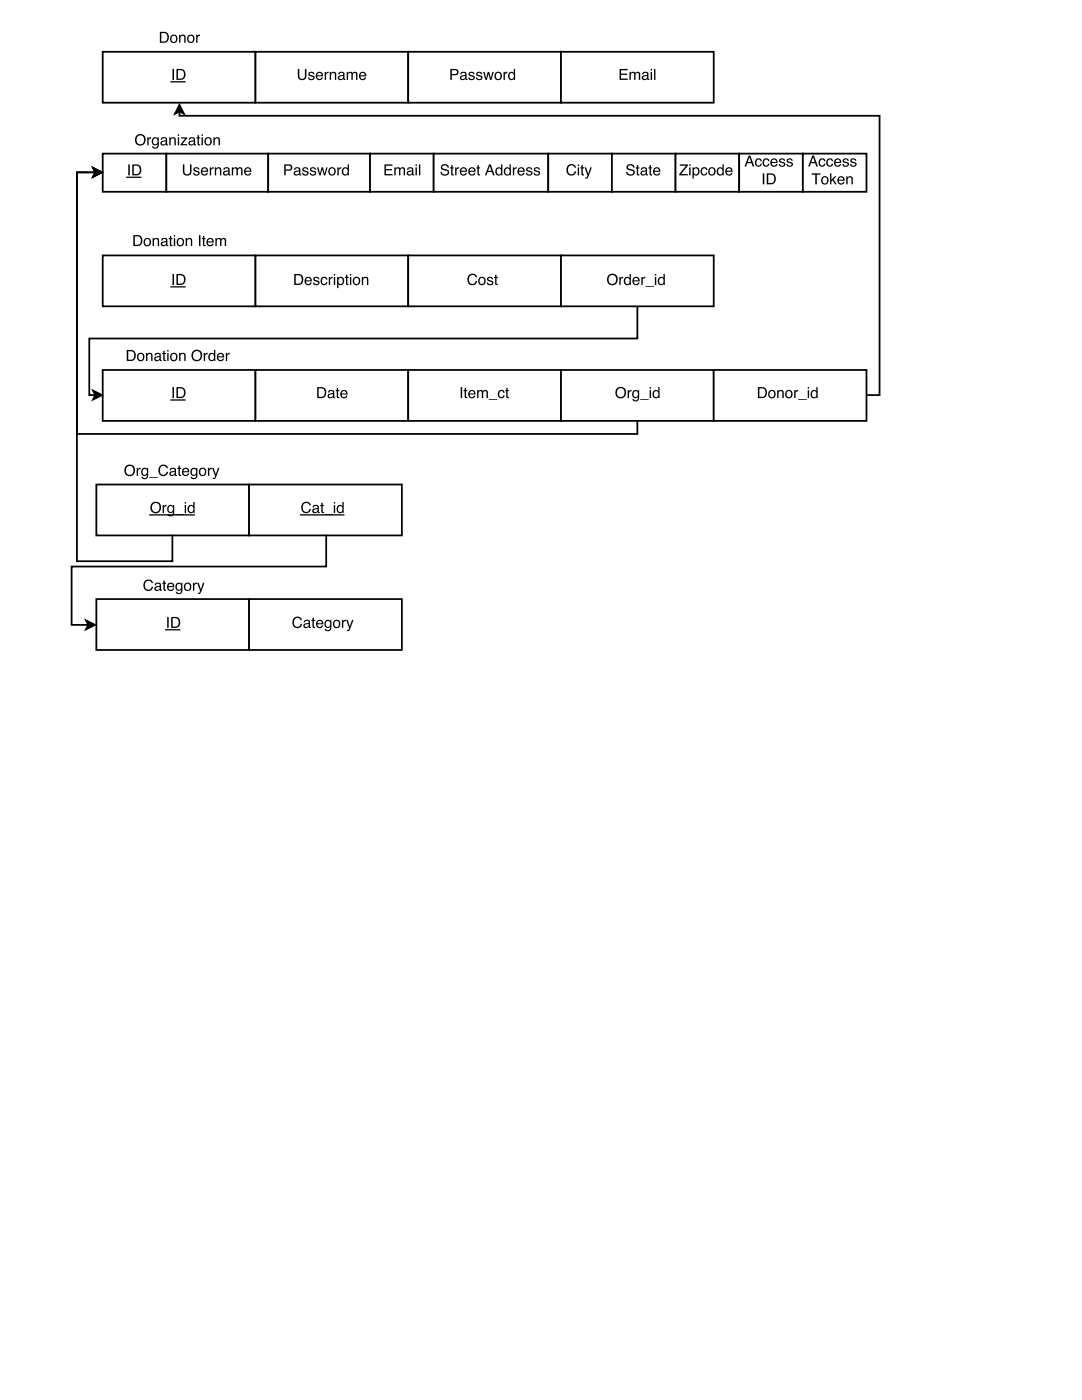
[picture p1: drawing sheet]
<svg xmlns="http://www.w3.org/2000/svg" width="216mm" height="279mm" viewBox="0 0 216 279" stroke-linecap="round" stroke-linejoin="round" font-family="sans-serif">
<path d="M20.5 10.3h30.5v10.2h-30.5z" fill="none" stroke="#000" stroke-width=".35"/>
<path d="M34.4 13.8h.3v2.1h-.3zM35.5 14v1.7h.5a.86 .86 0 0 0 .7-.8 .86 .86 0 0 0-.7-.9zM35.2 13.8h.9a1.11 1.11 0 0 1 .9 1.1 1.11 1.11 0 0 1-.9 1h-.9z" fill="#000"/>
<path d="M34.1 16.3h2.8" fill="none" stroke="#000" stroke-width=".25"/>
<path d="M51 10.3h30.5v10.2h-30.5z" fill="#fff"/>
<path d="M51 10.3h30.5v10.2h-30.5z" fill="none" stroke="#000" stroke-width=".35"/>
<path d="M59.4 13.8h.3v1.3a.56 .56 0 0 0 .6 .6 .56 .56 0 0 0 .5-.6v-1.3h.3v1.2a.87 .87 0 0 1-.8 1 .87 .87 0 0 1-.9-1zM61.7 14.4a.64 .64 0 0 1 1 .4h-.2a.34 .34 0 0 0-.4-.3 .34 .34 0 0 0-.3 .3l.1 .1a.76 .76 0 0 1 .8 .8 .69 .69 0 0 1-.7 .3 .69 .69 0 0 1-.5-.6h.2a.39 .39 0 0 0 .4 .4 .39 .39 0 0 0 .4-.4h-.1a.76 .76 0 0 1-.8-.8zM63.2 14.6a.73 .73 0 0 1 .9-.2 .73 .73 0 0 1 .4 .8h-1.2a.45 .45 0 0 0 .3 .6 .45 .45 0 0 0 .6-.4h.2a.78 .78 0 0 1-1.1 .5 .78 .78 0 0 1-.2-1.2zM63.4 14.7l-.1 .3h.9l-.3-.4zM64.8 14.4h.2v.2l.3-.3h.3v.3a.43 .43 0 0 0-.5 .4v.9h-.3zM65.8 14.4h.2v.2a.57 .57 0 0 1 .7-.3 .57 .57 0 0 1 .4 .6v1h-.3v-1a.39 .39 0 0 0-.5-.3 .39 .39 0 0 0-.2 .5v.8h-.3zM67.7 15.4a.38 .38 0 0 0 .5 .3 .38 .38 0 0 0 .2-.5zM67.6 14.5a.71 .71 0 0 1 1.1 .3v.9l.2 .1v.2h-.1a.45 .45 0 0 0-.7 0 .49 .49 0 0 1-.7-.4 .49 .49 0 0 1 .5-.6l.6-.1a.36 .36 0 0 0-.4-.4 .36 .36 0 0 0-.4 .3h-.2zM69.2 14.4h.2v.2a.52 .52 0 0 1 .9 0 .53 .53 0 0 1 .7-.3 .53 .53 0 0 1 .3 .6v1h-.3v-1.2l-.2-.1-.4 .2v1.1h-.3v-1a.36 .36 0 0 0-.4-.3 .36 .36 0 0 0-.2 .5v.8h-.3zM71.8 14.6a.73 .73 0 0 1 .9-.2 .73 .73 0 0 1 .4 .8h-1.2a.45 .45 0 0 0 .4 .6 .45 .45 0 0 0 .5-.4h.3a.78 .78 0 0 1-1.1 .5 .78 .78 0 0 1-.3-1.2zM72.1 14.7l-.2 .3h.9l-.3-.4z" fill="#000"/>
<path d="M81.5 10.3h30.4v10.2h-30.4z" fill="#fff"/>
<path d="M81.5 10.3h30.4v10.2h-30.4z" fill="none" stroke="#000" stroke-width=".35"/>
<path d="M89.9 13.8h.9a.63 .63 0 0 1 .7 .6 .63 .63 0 0 1-.7 .6h-.6v.9h-.3zM90.2 14v.8h.6a.38 .38 0 0 0 .4-.4 .38 .38 0 0 0-.4-.4zM92.1 15.4a.38 .38 0 0 0 .5 .3 .38 .38 0 0 0 .2-.5zM91.9 14.5a.71 .71 0 0 1 1.2 .3v.9l.2 .1v.2h-.2a.45 .45 0 0 0-.7 0 .49 .49 0 0 1-.6-.4 .49 .49 0 0 1 .5-.6l.5-.1a.36 .36 0 0 0-.3-.4 .36 .36 0 0 0-.4 .3h-.3zM93.6 14.4a.64 .64 0 0 1 1.1 .4h-.3a.34 .34 0 0 0-.3-.3 .34 .34 0 0 0-.3 .3l.1 .1a.76 .76 0 0 1 .8 .8 .69 .69 0 0 1-.7 .3 .69 .69 0 0 1-.6-.6h.3a.39 .39 0 0 0 .4 .4 .39 .39 0 0 0 .4-.4h-.1a.76 .76 0 0 1-.9-.8zM95.2 14.4a.64 .64 0 0 1 1 .4h-.2a.34 .34 0 0 0-.4-.3 .34 .34 0 0 0-.3 .3l.1 .1a.76 .76 0 0 1 .8 .8 .69 .69 0 0 1-.7 .3 .69 .69 0 0 1-.5-.6h.2a.39 .39 0 0 0 .4 .4 .39 .39 0 0 0 .4-.4h-.1a.76 .76 0 0 1-.9-.8zM96.4 14.4h.3l.3 1.2 .3-1.2h.3l.3 1.2 .4-1.2h.2l-.4 1.5h-.3l-.3-1.2-.4 1.2h-.2zM99.1 14.7a.56 .56 0 0 0-.1 .8 .56 .56 0 0 0 .8 .1 .55 .55 0 0 0 0-.8 .55 .55 0 0 0-.7-.1zM98.9 14.5a.78 .78 0 0 1 1.1 .1 .78 .78 0 0 1-.1 1.2 .78 .78 0 0 1-1.1-.2l-.1-.7zM100.5 14.4h.2v.2l.3-.3h.3v.3a.43 .43 0 0 0-.6 .4v.9h-.2zM101.8 14.7a.55 .55 0 0 0-.1 .8 .55 .55 0 0 0 .7 .1 .55 .55 0 0 0 .1-.7 .55 .55 0 0 0-.7-.2zM101.7 14.4l.5-.1 .3 .3v-.8h.3v2.1h-.3v-.2a.73 .73 0 0 1-1 .1 .73 .73 0 0 1-.1-1z" fill="#000"/>
<path d="M111.9 10.3h30.5v10.2h-30.5z" fill="#fff"/>
<path d="M111.9 10.3h30.5v10.2h-30.5z" fill="none" stroke="#000" stroke-width=".35"/>
<g fill="#000">
<path d="M32.2 6.6v1.7h.5a.86 .86 0 0 0 .7-.9 .86 .86 0 0 0-.7-.8zM31.9 6.4h.9a1.11 1.11 0 0 1 .9 1 1.11 1.11 0 0 1-.9 1.1h-.9zM34.3 7.3a.56 .56 0 0 0 0 .8 .56 .56 0 0 0 .7 .1 .55 .55 0 0 0 .1-.8 .55 .55 0 0 0-.8-.1zM34.1 7.1a.78 .78 0 0 1 1.1 .1 .78 .78 0 0 1-.1 1.1 .78 .78 0 0 1-1.1-.1v-.7zM35.7 6.9h.3v.3a.57 .57 0 0 1 .7-.3 .57 .57 0 0 1 .3 .6v1h-.2v-1a.39 .39 0 0 0-.5-.3 .39 .39 0 0 0-.3 .5v.8h-.3zM37.7 7.3a.56 .56 0 0 0 0 .8 .56 .56 0 0 0 .7 .1 .55 .55 0 0 0 .1-.8 .55 .55 0 0 0-.8-.1zM37.5 7.1a.78 .78 0 0 1 1.1 .1 .78 .78 0 0 1-.1 1.1 .78 .78 0 0 1-1.1-.1l-.1-.7zM39.1 6.9h.3v.3l.3-.3h.2v.3a.43 .43 0 0 0-.5 .4v.9h-.3z"/>
<path d="M123.6 13.8h1.6v.2h-1.3v.7h1.2v.2h-1.2v.8h1.4v.2h-1.7zM125.6 14.4h.3v.2a.52 .52 0 0 1 .9 0 .53 .53 0 0 1 .6-.3 .53 .53 0 0 1 .3 .6v1h-.2l-.1-1.2-.2-.1-.4 .2v1.1h-.3v-1a.36 .36 0 0 0-.4-.3 .36 .36 0 0 0-.2 .5v.8h-.3zM128.4 15.4a.38 .38 0 0 0 .5 .3 .38 .38 0 0 0 .2-.5zM128.2 14.5a.71 .71 0 0 1 1.2 .3v.9l.2 .1v.2h-.2a.45 .45 0 0 0-.7 0 .49 .49 0 0 1-.6-.4 .49 .49 0 0 1 .5-.6l.5-.1a.36 .36 0 0 0-.3-.4 .36 .36 0 0 0-.4 .3h-.3zM129.8 14.4h.3v1.5h-.3zM129.8 13.8h.3v.3h-.3zM130.5 13.8h.3v2.1h-.3z"/>
</g>
<path d="M20.5 30.7h12.7v7.6h-12.7z" fill="#fff"/>
<path d="M20.5 30.7h12.7v7.6h-12.7z" fill="none" stroke="#000" stroke-width=".35"/>
<path d="M25.6 32.8h.3v2.2h-.3zM26.7 33.1v1.6h.5a.86 .86 0 0 0 .7-.8 .86 .86 0 0 0-.7-.8zM26.4 32.8h.9a1.11 1.11 0 0 1 .9 1.1 1.11 1.11 0 0 1-.9 1.1h-.9z" fill="#000"/>
<path d="M25.3 35.4h2.8" fill="none" stroke="#000" stroke-width=".25"/>
<path d="M33.2 30.7h20.3v7.6h-20.3z" fill="#fff"/>
<path d="M33.2 30.7h20.3v7.6h-20.3z" fill="none" stroke="#000" stroke-width=".35"/>
<path d="M36.5 32.8h.3v1.4a.56 .56 0 0 0 .6 .6 .56 .56 0 0 0 .5-.6v-1.4h.3v1.2a.87 .87 0 0 1-.8 1.1 .87 .87 0 0 1-.9-1.1zM38.7 33.5a.64 .64 0 0 1 1.1 .4h-.3a.34 .34 0 0 0-.3-.3 .34 .34 0 0 0-.3 .3l.1 .1a.76 .76 0 0 1 .8 .7 .69 .69 0 0 1-.7 .4 .69 .69 0 0 1-.6-.6h.3a.39 .39 0 0 0 .4 .3 .39 .39 0 0 0 .4-.3l-.1-.1a.76 .76 0 0 1-.9-.7zM40.3 33.6a.73 .73 0 0 1 .9-.1 .73 .73 0 0 1 .3 .8h-1.1a.45 .45 0 0 0 .3 .5 .45 .45 0 0 0 .5-.3h.3a.78 .78 0 0 1-1.1 .5 .78 .78 0 0 1-.2-1.2zM40.5 33.7l-.1 .4h.8l-.2-.5zM41.9 33.4h.2v.3l.3-.3h.2v.3a.43 .43 0 0 0-.5 .4v.9h-.2zM42.9 33.4h.2v.2a.57 .57 0 0 1 .7-.2 .57 .57 0 0 1 .4 .6v1h-.3v-1a.39 .39 0 0 0-.5-.4 .39 .39 0 0 0-.3 .6v.8h-.2zM44.8 34.4a.38 .38 0 0 0 .5 .4 .38 .38 0 0 0 .2-.6zM44.7 33.6a.71 .71 0 0 1 1.1 .2v1h.2v.2h-.1a.45 .45 0 0 0-.7 0 .49 .49 0 0 1-.7-.3 .49 .49 0 0 1 .5-.6l.5-.1a.36 .36 0 0 0-.3-.4 .36 .36 0 0 0-.4 .3h-.2zM46.3 33.4h.2v.2a.52 .52 0 0 1 .9 0 .53 .53 0 0 1 .6-.2 .53 .53 0 0 1 .4 .5v1.1h-.3v-1.2l-.3-.2-.3 .3v1.1h-.3v-1a.36 .36 0 0 0-.5-.4 .36 .36 0 0 0-.2 .6v.8h-.2zM48.9 33.6a.73 .73 0 0 1 .9-.1 .73 .73 0 0 1 .4 .8h-1.2a.45 .45 0 0 0 .3 .5 .45 .45 0 0 0 .6-.3h.2a.78 .78 0 0 1-1.1 .5 .78 .78 0 0 1-.2-1.2zM49.1 33.7l-.1 .4h.9l-.3-.5z" fill="#000"/>
<path d="M53.5 30.7h20.3v7.6h-20.3z" fill="#fff"/>
<path d="M53.5 30.7h20.3v7.6h-20.3z" fill="none" stroke="#000" stroke-width=".35"/>
<path d="M56.7 32.8h1a.63 .63 0 0 1 .6 .6 .63 .63 0 0 1-.6 .7h-.7v.9h-.3zM57 33.1v.7h.6a.38 .38 0 0 0 .4-.4 .38 .38 0 0 0-.4-.3zM58.9 34.4a.38 .38 0 0 0 .5 .4 .38 .38 0 0 0 .2-.6zM58.8 33.6a.71 .71 0 0 1 1.1 .2v1h.2v.2h-.1a.45 .45 0 0 0-.7 0 .49 .49 0 0 1-.7-.3 .49 .49 0 0 1 .5-.6l.6-.1a.36 .36 0 0 0-.4-.4 .36 .36 0 0 0-.4 .3h-.2zM60.5 33.5a.64 .64 0 0 1 1 .4h-.2a.34 .34 0 0 0-.4-.3 .34 .34 0 0 0-.3 .3l.1 .1a.76 .76 0 0 1 .8 .7 .69 .69 0 0 1-.7 .4 .69 .69 0 0 1-.5-.6h.2a.39 .39 0 0 0 .4 .3 .39 .39 0 0 0 .4-.3l-.1-.1a.76 .76 0 0 1-.8-.7zM62 33.5a.64 .64 0 0 1 1.1 .4h-.3a.34 .34 0 0 0-.3-.3 .34 .34 0 0 0-.4 .3l.1 .1a.76 .76 0 0 1 .9 .7 .69 .69 0 0 1-.8 .4 .69 .69 0 0 1-.5-.6h.3a.39 .39 0 0 0 .3 .3 .39 .39 0 0 0 .4-.3v-.1a.76 .76 0 0 1-.9-.7zM63.2 33.4h.3l.3 1.3 .4-1.3h.3l.3 1.3 .3-1.3h.3l-.5 1.6h-.3l-.3-1.2-.3 1.2h-.3zM65.9 33.8a.56 .56 0 0 0-.1 .7 .56 .56 0 0 0 .8 .1 .55 .55 0 0 0 .1-.8 .55 .55 0 0 0-.8 0zM65.7 33.6a.78 .78 0 0 1 1.1 .1 .78 .78 0 0 1-.1 1.1 .78 .78 0 0 1-1.1-.1l-.1-.7zM67.3 33.4h.3v.3l.3-.3h.2v.3a.43 .43 0 0 0-.5 .4v.9h-.3zM68.6 33.8a.55 .55 0 0 0-.1 .7 .55 .55 0 0 0 .8 .2 .55 .55 0 0 0 .1-.8 .55 .55 0 0 0-.8-.1zM68.5 33.5l.6-.1 .3 .2v-.8h.2v2.2h-.2v-.2a.73 .73 0 0 1-1 0 .73 .73 0 0 1-.1-1z" fill="#000"/>
<path d="M73.8 30.7h12.7v7.6h-12.7z" fill="#fff"/>
<path d="M73.8 30.7h12.7v7.6h-12.7z" fill="none" stroke="#000" stroke-width=".35"/>
<g fill="#000">
<path d="M27.3 27a1.1 1.1 0 0 1 1.6 .2 1.1 1.1 0 0 1-.3 1.6 1.1 1.1 0 0 1-1.6-.3v-.9zM27.5 27.2a.88 .88 0 0 0-.2 1.2 .88 .88 0 0 0 1.1 .3 .87 .87 0 0 0 .3-1.3 .87 .87 0 0 0-1.2-.2zM29.4 27.4h.2v.3l.3-.3h.3v.3a.43 .43 0 0 0-.5 .4v.9h-.3zM30.5 27.6l.5-.2 .4 .2v-.2h.3v1.5a.7 .7 0 0 1-.5 .8 .7 .7 0 0 1-.9-.5h.3a.46 .46 0 0 0 .6 .2 .46 .46 0 0 0 .2-.6 .69 .69 0 0 1-.9 .1 .69 .69 0 0 1-.2-.9zM30.7 27.7a.56 .56 0 0 0-.1 .8 .56 .56 0 0 0 .7 .2 .56 .56 0 0 0 .1-.8 .56 .56 0 0 0-.7-.2zM32.3 28.4a.38 .38 0 0 0 .5 .4 .38 .38 0 0 0 .2-.6zM32.2 27.6a.71 .71 0 0 1 1.1 .2v1h.2v.2h-.1a.45 .45 0 0 0-.7 0 .49 .49 0 0 1-.7-.3 .49 .49 0 0 1 .5-.6l.6-.1a.36 .36 0 0 0-.4-.4 .36 .36 0 0 0-.4 .3h-.2zM33.8 27.4h.2v.2a.57 .57 0 0 1 .7-.2 .57 .57 0 0 1 .4 .6v1h-.3v-1a.39 .39 0 0 0-.5-.4 .39 .39 0 0 0-.3 .6v.8h-.2zM35.5 27.4h.2v1.6h-.2zM35.5 26.8h.2v.3h-.2zM36.1 27.4h1.2v.2l-.9 1.2h1v.2h-1.4v-.2l1-1.2h-.9zM37.9 28.4a.38 .38 0 0 0 .5 .4 .38 .38 0 0 0 .2-.6zM37.8 27.6a.71 .71 0 0 1 1.1 .2v1h.2v.2h-.1a.45 .45 0 0 0-.7 0 .49 .49 0 0 1-.7-.3 .49 .49 0 0 1 .5-.6l.5-.1a.36 .36 0 0 0-.3-.4 .36 .36 0 0 0-.4 .3h-.2zM39.4 27h.3v.4h.2v.2h-.2v1.1l.2 .1v.2a.38 .38 0 0 1-.5-.3v-1.1h-.2v-.2h.2zM40.2 27.4h.3v1.6h-.3zM40.2 26.8h.3v.3h-.3zM41.2 27.8a.56 .56 0 0 0-.1 .7 .56 .56 0 0 0 .8 .1 .55 .55 0 0 0 0-.8 .55 .55 0 0 0-.7 0zM41 27.6a.78 .78 0 0 1 1.1 .1 .78 .78 0 0 1-.1 1.1 .78 .78 0 0 1-1.1-.1l-.1-.7zM42.6 27.4h.2v.2a.57 .57 0 0 1 .7-.2 .57 .57 0 0 1 .4 .6v1h-.3v-1a.39 .39 0 0 0-.5-.4 .39 .39 0 0 0-.3 .6v.8h-.2z"/>
<path d="M76.7 32.8h1.6v.3h-1.3v.6h1.2v.3h-1.2v.7h1.3v.3h-1.6zM78.7 33.4h.2v.2a.52 .52 0 0 1 .9 0 .53 .53 0 0 1 .7-.2 .53 .53 0 0 1 .3 .5v1.1h-.3v-1.2l-.2-.2-.4 .3v1.1h-.3v-1a.36 .36 0 0 0-.4-.4 .36 .36 0 0 0-.2 .6v.8h-.3zM81.5 34.4a.38 .38 0 0 0 .5 .4 .38 .38 0 0 0 .2-.6zM81.3 33.6a.71 .71 0 0 1 1.2 .2v1h.2v.2h-.2a.45 .45 0 0 0-.7 0 .49 .49 0 0 1-.6-.3 .49 .49 0 0 1 .4-.6l.6-.1a.36 .36 0 0 0-.3-.4 .36 .36 0 0 0-.4 .3h-.3zM82.9 33.4h.3v1.6h-.3zM82.9 32.8h.3v.3h-.3zM83.6 32.8h.3v2.2h-.3z"/>
</g>
<path d="M86.5 30.7h22.9v7.6h-22.9z" fill="#fff"/>
<path d="M86.5 30.7h22.9v7.6h-22.9z" fill="none" stroke="#000" stroke-width=".35"/>
<path d="M88.2 32.9a.86 .86 0 0 1 1.4 .6h-.3a.51 .51 0 0 0-.5-.5 .51 .51 0 0 0-.5 .5l.5 .2a.69 .69 0 0 1 .8 .7 .69 .69 0 0 1-.8 .7l-.5-.1-.3-.3-.1-.4h.3a.58 .58 0 0 0 .5 .5 .58 .58 0 0 0 .6-.5l-.7-.3a.59 .59 0 0 1-.6-.4 .59 .59 0 0 1 .2-.7zM90 33h.3v.4h.3v.2h-.3v1.1l.3 .1v.2a.38 .38 0 0 1-.6-.3v-1.1h-.2v-.2h.2zM90.8 33.4h.3v.3l.3-.3h.2v.3a.43 .43 0 0 0-.5 .4v.9h-.3zM91.9 33.6a.73 .73 0 0 1 .9-.1 .73 .73 0 0 1 .4 .8h-1.2a.45 .45 0 0 0 .4 .5 .45 .45 0 0 0 .5-.3h.3a.78 .78 0 0 1-1.1 .5 .78 .78 0 0 1-.3-1.2zM92.2 33.7l-.2 .4h.9l-.3-.5zM93.6 33.6a.73 .73 0 0 1 .9-.1 .73 .73 0 0 1 .4 .8h-1.2a.45 .45 0 0 0 .4 .5 .45 .45 0 0 0 .5-.3h.3a.78 .78 0 0 1-1.1 .5 .78 .78 0 0 1-.3-1.2zM93.9 33.7l-.2 .4h.9l-.3-.5zM95.3 33h.2v.4h.3v.2h-.3v1.1l.3 .1v.2a.38 .38 0 0 1-.5-.3v-1.1h-.2v-.2h.2zM97.7 33.1l-.3 1h.7zM97.6 32.8h.3l.8 2.2h-.3l-.2-.7h-.9l-.2 .7h-.3zM99.2 33.8a.55 .55 0 0 0-.1 .7 .55 .55 0 0 0 .8 .2 .55 .55 0 0 0 .1-.8 .55 .55 0 0 0-.8-.1zM99.1 33.5l.6-.1 .3 .2v-.8h.2v2.2h-.2v-.2a.73 .73 0 0 1-1 0 .73 .73 0 0 1-.1-1zM100.9 33.8a.55 .55 0 0 0-.1 .7 .55 .55 0 0 0 .8 .2 .55 .55 0 0 0 .1-.8 .55 .55 0 0 0-.8-.1zM100.8 33.5l.6-.1 .3 .2v-.8h.2v2.2h-.2v-.2a.73 .73 0 0 1-1 0 .73 .73 0 0 1-.1-1zM102.3 33.4h.3v.3l.3-.3h.2v.3a.43 .43 0 0 0-.5 .4v.9h-.3zM103.5 33.6a.73 .73 0 0 1 .9-.1 .73 .73 0 0 1 .3 .8h-1.2a.45 .45 0 0 0 .4 .5 .45 .45 0 0 0 .5-.3h.3a.78 .78 0 0 1-1.1 .5 .78 .78 0 0 1-.3-1.2zM103.7 33.7l-.2 .4h.9l-.3-.5zM105.1 33.5a.64 .64 0 0 1 1.1 .4h-.3a.34 .34 0 0 0-.3-.3 .34 .34 0 0 0-.3 .3l.1 .1a.76 .76 0 0 1 .8 .7 .69 .69 0 0 1-.7 .4 .69 .69 0 0 1-.6-.6h.3a.39 .39 0 0 0 .4 .3 .39 .39 0 0 0 .4-.3l-.1-.1a.76 .76 0 0 1-.9-.7zM106.7 33.5a.64 .64 0 0 1 1 .4h-.2a.34 .34 0 0 0-.4-.3 .34 .34 0 0 0-.3 .3l.1 .1a.76 .76 0 0 1 .8 .7 .69 .69 0 0 1-.7 .4 .69 .69 0 0 1-.5-.6h.2a.39 .39 0 0 0 .4 .3 .39 .39 0 0 0 .4-.3l-.1-.1a.76 .76 0 0 1-.9-.7z" fill="#000"/>
<path d="M109.4 30.7h12.7v7.6h-12.7z" fill="#fff"/>
<path d="M109.4 30.7h12.7v7.6h-12.7z" fill="none" stroke="#000" stroke-width=".35"/>
<path d="M113.3 33.1a.95 .95 0 0 1 .9-.3 .95 .95 0 0 1 .7 .7h-.2a.7 .7 0 0 0-.9-.5 .7 .7 0 0 0-.5 .9 .69 .69 0 0 0 .6 .9 .69 .69 0 0 0 .8-.6h.3a1.02 1.02 0 0 1-1.4 .8 1.02 1.02 0 0 1-.5-1.4zM115.3 33.4h.3v1.6h-.3zM115.3 32.8h.3v.3h-.3zM116 33h.3v.4h.2v.2h-.2v1.1l.2 .1v.2a.38 .38 0 0 1-.5-.3v-1.1h-.2v-.2h.2zM116.6 33.4h.3l.5 1.3 .4-1.3h.3l-.6 1.7a.53 .53 0 0 1-.7 .5v-.2h.2l.2-.4z" fill="#000"/>
<path d="M122.1 30.7h12.7v7.6h-12.7z" fill="#fff"/>
<path d="M122.1 30.7h12.7v7.6h-12.7z" fill="none" stroke="#000" stroke-width=".35"/>
<path d="M125.2 32.9a.86 .86 0 0 1 1.4 .6h-.3a.51 .51 0 0 0-.5-.5 .51 .51 0 0 0-.5 .5l.5 .2a.69 .69 0 0 1 .9 .7 .69 .69 0 0 1-.9 .7l-.5-.1-.3-.3-.1-.4h.3a.58 .58 0 0 0 .6 .5 .58 .58 0 0 0 .6-.5l-.8-.3a.59 .59 0 0 1-.6-.4 .59 .59 0 0 1 .2-.7zM127.1 33h.2v.4h.3v.2h-.3v1.1l.3 .1v.2a.38 .38 0 0 1-.5-.3v-1.1h-.2v-.2h.2zM128.1 34.4a.38 .38 0 0 0 .5 .4 .38 .38 0 0 0 .2-.6zM128 33.6a.71 .71 0 0 1 1.1 .2v1h.2v.2h-.1a.45 .45 0 0 0-.7 0 .49 .49 0 0 1-.7-.3 .49 .49 0 0 1 .5-.6l.5-.1a.36 .36 0 0 0-.3-.4 .36 .36 0 0 0-.4 .3h-.2zM129.6 33h.3v.4h.2v.2h-.2v1.1l.2 .1v.2a.38 .38 0 0 1-.5-.3v-1.1h-.2v-.2h.2zM130.5 33.6a.73 .73 0 0 1 .9-.1 .73 .73 0 0 1 .4 .8h-1.2a.45 .45 0 0 0 .3 .5 .45 .45 0 0 0 .6-.3h.2a.78 .78 0 0 1-1.1 .5 .78 .78 0 0 1-.2-1.2zM130.7 33.7l-.1 .4h.9l-.3-.5z" fill="#000"/>
<path d="M134.8 30.7h12.7v7.6h-12.7z" fill="#fff"/>
<path d="M134.8 30.7h12.7v7.6h-12.7z" fill="none" stroke="#000" stroke-width=".35"/>
<path d="M135.6 32.8h1.7v.3l-1.4 1.6h1.4v.3h-1.8v-.3l1.4-1.6h-1.3zM137.5 33.4h.3v1.6h-.3zM137.5 32.8h.3v.3h-.3zM138.6 33.7a.56 .56 0 0 0-.2 .8 .56 .56 0 0 0 .8 .2 .56 .56 0 0 0 .1-.8 .56 .56 0 0 0-.7-.2zM138.2 33.4h.2v.2a.7 .7 0 0 1 1-.1 .7 .7 0 0 1 .2 1 .62 .62 0 0 1-.5 .5 .62 .62 0 0 1-.7-.2v.8h-.2zM140 33.6a.65 .65 0 0 1 .7-.2 .65 .65 0 0 1 .4 .5h-.2a.44 .44 0 0 0-.6-.3 .44 .44 0 0 0-.2 .6 .42 .42 0 0 0 .3 .6 .42 .42 0 0 0 .5-.4h.2a.72 .72 0 0 1-.9 .6 .72 .72 0 0 1-.4-1zM141.7 33.8a.56 .56 0 0 0-.1 .7 .56 .56 0 0 0 .8 .1 .55 .55 0 0 0 .1-.8 .55 .55 0 0 0-.8 0zM141.5 33.6a.78 .78 0 0 1 1.1 .1 .78 .78 0 0 1-.1 1.1 .78 .78 0 0 1-1.1-.1l-.1-.7zM143.4 33.8a.55 .55 0 0 0-.1 .7 .55 .55 0 0 0 .7 .2 .55 .55 0 0 0 .1-.8 .55 .55 0 0 0-.7-.1zM143.3 33.5l.6-.1 .3 .2v-.8h.2v2.2h-.2v-.2a.73 .73 0 0 1-1.1 0 .73 .73 0 0 1 0-1zM144.9 33.6a.73 .73 0 0 1 .9-.1 .73 .73 0 0 1 .4 .8h-1.2a.45 .45 0 0 0 .3 .5 .45 .45 0 0 0 .6-.3h.3a.78 .78 0 0 1-1.2 .5 .78 .78 0 0 1-.2-1.2zM145.1 33.7l-.1 .4h.9l-.3-.5z" fill="#000"/>
<path d="M147.5 30.7h12.7v7.6h-12.7z" fill="#fff"/>
<path d="M147.5 30.7h12.7v7.6h-12.7z" fill="none" stroke="#000" stroke-width=".35"/>
<g fill="#000">
<path d="M149.5 31.4l-.3 .9h.7zM149.4 31h.3l.8 2.2h-.3l-.2-.6h-.9l-.2 .6h-.3zM150.8 31.8a.65 .65 0 0 1 .7-.2 .65 .65 0 0 1 .5 .6h-.3a.44 .44 0 0 0-.5-.3 .44 .44 0 0 0-.3 .6 .42 .42 0 0 0 .3 .5 .42 .42 0 0 0 .5-.3h.3a.72 .72 0 0 1-.9 .5 .72 .72 0 0 1-.4-1zM152.4 31.8a.65 .65 0 0 1 .7-.2 .65 .65 0 0 1 .4 .6h-.2a.44 .44 0 0 0-.6-.3 .44 .44 0 0 0-.3 .6 .42 .42 0 0 0 .4 .5 .42 .42 0 0 0 .5-.3h.2a.72 .72 0 0 1-.9 .5 .72 .72 0 0 1-.4-1zM153.9 31.8a.73 .73 0 0 1 .9-.1 .73 .73 0 0 1 .4 .8h-1.2a.45 .45 0 0 0 .3 .5 .45 .45 0 0 0 .6-.3h.2a.78 .78 0 0 1-1.1 .5 .78 .78 0 0 1-.2-1.2zM154.1 32l-.1 .3h.9l-.3-.4zM155.6 31.7a.64 .64 0 0 1 1.1 .4h-.3a.34 .34 0 0 0-.3-.3 .34 .34 0 0 0-.4 .3l.1 .1a.76 .76 0 0 1 .9 .8 .69 .69 0 0 1-.8 .3 .69 .69 0 0 1-.5-.6h.2a.39 .39 0 0 0 .4 .4 .39 .39 0 0 0 .4-.4l-.1-.1a.76 .76 0 0 1-.8-.7zM157.1 31.7a.64 .64 0 0 1 1.1 .4h-.3a.34 .34 0 0 0-.3-.3 .34 .34 0 0 0-.3 .3v.1a.76 .76 0 0 1 .9 .8 .69 .69 0 0 1-.7 .3 .69 .69 0 0 1-.6-.6h.3a.39 .39 0 0 0 .4 .4 .39 .39 0 0 0 .3-.4v-.1a.76 .76 0 0 1-.9-.7z"/>
<path d="M152.2 34.6h.3v2.2h-.3zM153.3 34.9v1.6h.5a.86 .86 0 0 0 .7-.8 .86 .86 0 0 0-.7-.8zM153 34.6h.9a1.11 1.11 0 0 1 .9 1.1 1.11 1.11 0 0 1-.9 1.1h-.9z"/>
</g>
<path d="M160.2 30.7h12.7v7.6h-12.7z" fill="#fff"/>
<path d="M160.2 30.7h12.7v7.6h-12.7z" fill="none" stroke="#000" stroke-width=".35"/>
<g fill="#000">
<path d="M162.2 31.4l-.3 .9h.7zM162.1 31h.3l.8 2.2h-.3l-.2-.6h-.9l-.2 .6h-.3zM163.5 31.8a.65 .65 0 0 1 .7-.2 .65 .65 0 0 1 .5 .6h-.3a.44 .44 0 0 0-.5-.3 .44 .44 0 0 0-.3 .6 .42 .42 0 0 0 .3 .5 .42 .42 0 0 0 .5-.3h.3a.72 .72 0 0 1-.9 .5 .72 .72 0 0 1-.4-1zM165.1 31.8a.65 .65 0 0 1 .7-.2 .65 .65 0 0 1 .4 .6h-.2a.44 .44 0 0 0-.6-.3 .44 .44 0 0 0-.3 .6 .42 .42 0 0 0 .4 .5 .42 .42 0 0 0 .5-.3h.2a.72 .72 0 0 1-.9 .5 .72 .72 0 0 1-.4-1zM166.6 31.8a.73 .73 0 0 1 .9-.1 .73 .73 0 0 1 .4 .8h-1.2a.45 .45 0 0 0 .3 .5 .45 .45 0 0 0 .6-.3h.2a.78 .78 0 0 1-1.1 .5 .78 .78 0 0 1-.2-1.2zM166.8 32l-.1 .3h.9l-.3-.4zM168.3 31.7a.64 .64 0 0 1 1.1 .4h-.3a.34 .34 0 0 0-.3-.3 .34 .34 0 0 0-.4 .3l.1 .1a.76 .76 0 0 1 .9 .8 .69 .69 0 0 1-.8 .3 .69 .69 0 0 1-.5-.6h.2a.39 .39 0 0 0 .4 .4 .39 .39 0 0 0 .4-.4l-.1-.1a.76 .76 0 0 1-.8-.7zM169.8 31.7a.64 .64 0 0 1 1.1 .4h-.3a.34 .34 0 0 0-.3-.3 .34 .34 0 0 0-.3 .3v.1a.76 .76 0 0 1 .9 .8 .69 .69 0 0 1-.7 .3 .69 .69 0 0 1-.6-.6h.3a.39 .39 0 0 0 .4 .4 .39 .39 0 0 0 .3-.4v-.1a.76 .76 0 0 1-.9-.7z"/>
<path d="M161.9 34.6h1.8v.3h-.7v1.9h-.3v-1.9h-.8zM164.2 35.6a.56 .56 0 0 0 0 .7 .56 .56 0 0 0 .8 .1 .55 .55 0 0 0 0-.8 .55 .55 0 0 0-.8 0zM164 35.4a.78 .78 0 0 1 1.2 .1 .78 .78 0 0 1-.2 1.1 .78 .78 0 0 1-1.1-.1v-.7zM165.6 34.6h.3v1.3l.7-.7h.3l-.6 .6 .7 1h-.4l-.5-.8-.2 .2v.6h-.3zM167.3 35.4a.73 .73 0 0 1 .9-.2 .73 .73 0 0 1 .3 .9h-1.1a.45 .45 0 0 0 .3 .5 .45 .45 0 0 0 .6-.3h.2a.78 .78 0 0 1-1.1 .5 .78 .78 0 0 1-.2-1.2zM167.5 35.5l-.1 .4h.9l-.3-.5zM168.9 35.2h.2v.2a.57 .57 0 0 1 .7-.2 .57 .57 0 0 1 .4 .6v1h-.3v-1a.39 .39 0 0 0-.5-.4 .39 .39 0 0 0-.3 .6v.8h-.2z"/>
</g>
<path d="M20.5 51h30.5v10.1h-30.5z" fill="#fff"/>
<path d="M20.5 51h30.5v10.1h-30.5z" fill="none" stroke="#000" stroke-width=".35"/>
<path d="M34.4 54.7h.3v2.2h-.3zM35.5 54.9v1.7h.5a.86 .86 0 0 0 .7-.8 .86 .86 0 0 0-.7-.9zM35.2 54.7h.9a1.11 1.11 0 0 1 .9 1.1 1.11 1.11 0 0 1-.9 1.1h-.9z" fill="#000"/>
<path d="M34.1 57.2h2.8" fill="none" stroke="#000" stroke-width=".25"/>
<path d="M51 51h30.5v10.1h-30.5z" fill="#fff"/>
<path d="M51 51h30.5v10.1h-30.5z" fill="none" stroke="#000" stroke-width=".35"/>
<path d="M59 54.9v1.7h.5a.86 .86 0 0 0 .7-.8 .86 .86 0 0 0-.7-.9zM58.7 54.7h.9a1.11 1.11 0 0 1 .9 1.1 1.11 1.11 0 0 1-.9 1.1h-.9zM61 55.5a.73 .73 0 0 1 .9-.2 .73 .73 0 0 1 .3 .9h-1.1a.45 .45 0 0 0 .3 .5 .45 .45 0 0 0 .5-.3h.3a.78 .78 0 0 1-1.1 .4 .78 .78 0 0 1-.2-1.1zM61.2 55.6l-.1 .3h.8l-.2-.4zM62.7 55.4a.64 .64 0 0 1 1 .3h-.2a.34 .34 0 0 0-.4-.2 .34 .34 0 0 0-.3 .3h.1a.76 .76 0 0 1 .8 .8 .69 .69 0 0 1-.7 .3 .69 .69 0 0 1-.5-.5h.2a.39 .39 0 0 0 .4 .3 .39 .39 0 0 0 .4-.4h-.1a.76 .76 0 0 1-.9-.8zM64.2 55.5a.65 .65 0 0 1 .7-.3 .65 .65 0 0 1 .4 .6h-.2a.44 .44 0 0 0-.6-.3 .44 .44 0 0 0-.2 .6 .42 .42 0 0 0 .3 .6 .42 .42 0 0 0 .5-.4h.2a.72 .72 0 0 1-.9 .6 .72 .72 0 0 1-.4-1zM65.6 55.3h.3v.2l.2-.2 .3-.1v.3a.43 .43 0 0 0-.5 .5v.9h-.3zM66.6 55.3h.3v1.6h-.3zM66.6 54.7h.3v.3h-.3zM67.7 55.6a.56 .56 0 0 0-.2 .8 .56 .56 0 0 0 .8 .1 .56 .56 0 0 0 .1-.7 .56 .56 0 0 0-.7-.2zM67.3 55.3h.2v.2a.7 .7 0 0 1 1-.1 .7 .7 0 0 1 .1 1 .62 .62 0 0 1-.4 .5 .62 .62 0 0 1-.7-.2v.8h-.2zM69 54.8h.3v.5h.3v.2h-.3v1l.3 .2v.2a.38 .38 0 0 1-.6-.4v-1h-.2v-.2h.2zM69.8 55.3h.3v1.6h-.3zM69.8 54.7h.3v.3h-.3zM70.8 55.6a.56 .56 0 0 0-.1 .8 .56 .56 0 0 0 .8 .1 .55 .55 0 0 0 .1-.8 .55 .55 0 0 0-.8-.1zM70.6 55.5a.78 .78 0 0 1 1.1 .1 .78 .78 0 0 1-.1 1.1 .78 .78 0 0 1-1.1-.2l-.1-.6zM72.2 55.3h.3v.2a.57 .57 0 0 1 .6-.2 .57 .57 0 0 1 .4 .5v1.1h-.3v-1a.39 .39 0 0 0-.5-.4 .39 .39 0 0 0-.2 .5v.9h-.3z" fill="#000"/>
<path d="M81.5 51h30.4v10.1h-30.4z" fill="#fff"/>
<path d="M81.5 51h30.4v10.1h-30.4z" fill="none" stroke="#000" stroke-width=".35"/>
<path d="M93.5 55a.95 .95 0 0 1 1-.4 .95 .95 0 0 1 .7 .7h-.3a.7 .7 0 0 0-.9-.4 .7 .7 0 0 0-.4 .9 .69 .69 0 0 0 .5 .8 .69 .69 0 0 0 .8-.5h.3a1.02 1.02 0 0 1-1.3 .8 1.02 1.02 0 0 1-.6-1.5zM95.8 55.6a.56 .56 0 0 0 0 .8 .56 .56 0 0 0 .7 .1 .55 .55 0 0 0 .1-.8 .55 .55 0 0 0-.8-.1zM95.6 55.5a.78 .78 0 0 1 1.1 .1 .78 .78 0 0 1-.1 1.1 .78 .78 0 0 1-1.1-.2l-.1-.6zM97.3 55.4a.64 .64 0 0 1 1.1 .3h-.3a.34 .34 0 0 0-.3-.2 .34 .34 0 0 0-.3 .3 .76 .76 0 0 1 .9 .8 .69 .69 0 0 1-.7 .3 .69 .69 0 0 1-.6-.5h.3a.39 .39 0 0 0 .4 .3 .39 .39 0 0 0 .4-.4h-.1a.76 .76 0 0 1-.9-.8zM98.8 54.8h.3v.5h.2v.2h-.2v1l.2 .2v.2a.38 .38 0 0 1-.5-.4v-1h-.2v-.2h.2z" fill="#000"/>
<path d="M111.9 51h30.5v10.1h-30.5z" fill="#fff"/>
<path d="M111.9 51h30.5v10.1h-30.5z" fill="none" stroke="#000" stroke-width=".35"/>
<g fill="#000">
<path d="M26.9 47.2v1.7h.5a.86 .86 0 0 0 .7-.9 .86 .86 0 0 0-.7-.8zM26.6 46.9h.9a1.11 1.11 0 0 1 .9 1.1 1.11 1.11 0 0 1-.9 1.1h-.9zM29 47.9a.56 .56 0 0 0 0 .8 .56 .56 0 0 0 .8 0 .55 .55 0 0 0 0-.7 .55 .55 0 0 0-.8-.1zM28.8 47.7a.78 .78 0 0 1 1.2 .1 .78 .78 0 0 1-.2 1.1 .78 .78 0 0 1-1.1-.1v-.7zM30.4 47.5h.3v.2a.57 .57 0 0 1 .7-.2 .57 .57 0 0 1 .3 .6v1h-.2v-1a.39 .39 0 0 0-.5-.4 .39 .39 0 0 0-.3 .6v.8h-.3zM32.4 48.6a.38 .38 0 0 0 .5 .3 .38 .38 0 0 0 .2-.6zM32.2 47.7a.71 .71 0 0 1 1.2 .2v1h.2v.2h-.2a.45 .45 0 0 0-.7 0 .49 .49 0 0 1-.6-.3 .49 .49 0 0 1 .5-.6l.5-.1a.36 .36 0 0 0-.3-.4 .36 .36 0 0 0-.4 .3h-.2zM33.9 47.1h.3v.4h.2v.2h-.2v1.1l.2 .1v.2a.38 .38 0 0 1-.5-.3v-1.1h-.2v-.2h.2zM34.7 47.5h.3v1.6h-.3zM34.7 46.9h.3v.3h-.3zM35.6 47.9a.56 .56 0 0 0 0 .8 .56 .56 0 0 0 .8 0 .55 .55 0 0 0 0-.7 .55 .55 0 0 0-.8-.1zM35.5 47.7a.78 .78 0 0 1 1.1 .1 .78 .78 0 0 1-.2 1.1 .78 .78 0 0 1-1.1-.1v-.7zM37.1 47.5h.2v.2a.57 .57 0 0 1 .7-.2 .57 .57 0 0 1 .4 .6v1h-.3v-1a.39 .39 0 0 0-.5-.4 .39 .39 0 0 0-.3 .6v.8h-.2zM39.7 46.9h.3v2.2h-.3zM40.5 47.1h.3v.4h.2v.2h-.2v1.1l.2 .1v.2a.38 .38 0 0 1-.5-.3v-1.1h-.2v-.2h.2zM41.4 47.7a.73 .73 0 0 1 .9-.1 .73 .73 0 0 1 .4 .8h-1.2a.45 .45 0 0 0 .3 .5 .45 .45 0 0 0 .6-.3h.2a.78 .78 0 0 1-1.1 .5 .78 .78 0 0 1-.2-1.2zM41.6 47.8l-.1 .4h.9l-.3-.5zM43 47.5h.2v.2a.52 .52 0 0 1 .9 0 .53 .53 0 0 1 .7-.2 .53 .53 0 0 1 .3 .5v1.1h-.3v-1.2l-.2-.2-.4 .3v1.1h-.3v-1a.36 .36 0 0 0-.4-.4 .36 .36 0 0 0-.3 .6v.8h-.2z"/>
<path d="M121.5 54.8a1.1 1.1 0 0 1 1.5 .3 1.1 1.1 0 0 1-.2 1.5 1.1 1.1 0 0 1-1.6-.2l-.1-.9zM121.6 55.1a.88 .88 0 0 0-.1 1.2 .88 .88 0 0 0 1.1 .2 .87 .87 0 0 0 .3-1.2 .87 .87 0 0 0-1.3-.2zM123.6 55.3h.2v.2l.3-.2 .3-.1v.3a.43 .43 0 0 0-.6 .5v.9h-.2zM124.9 55.6a.55 .55 0 0 0-.1 .8 .55 .55 0 0 0 .7 .1 .55 .55 0 0 0 .1-.7 .55 .55 0 0 0-.7-.2zM124.8 55.4l.5-.1 .3 .2v-.8h.3v2.2h-.3v-.3a.73 .73 0 0 1-1 .1 .73 .73 0 0 1-.1-1zM126.4 55.5a.73 .73 0 0 1 .9-.2 .73 .73 0 0 1 .3 .9h-1.1a.45 .45 0 0 0 .3 .5 .45 .45 0 0 0 .6-.3h.2a.78 .78 0 0 1-1.1 .4 .78 .78 0 0 1-.2-1.1zM126.6 55.6l-.1 .3h.9l-.3-.4zM128 55.3h.2v.2l.3-.2 .3-.1v.3a.43 .43 0 0 0-.6 .5v.9h-.2zM128.8 57.1h1.7v.1h-1.7zM130.7 55.3h.2v1.6h-.2zM130.7 54.7h.2v.3h-.2zM131.6 55.6a.55 .55 0 0 0 0 .8 .55 .55 0 0 0 .7 .1 .55 .55 0 0 0 .1-.7 .55 .55 0 0 0-.8-.2zM131.6 55.4l.5-.1 .3 .2v-.8h.3v2.2h-.3v-.3a.73 .73 0 0 1-1 .1 .73 .73 0 0 1-.1-1z"/>
</g>
<path d="M20.5 73.8h30.5v10.2h-30.5z" fill="#fff"/>
<path d="M20.5 73.8h30.5v10.2h-30.5z" fill="none" stroke="#000" stroke-width=".35"/>
<path d="M34.4 77.3h.3v2.1h-.3zM35.5 77.5v1.7h.5a.86 .86 0 0 0 .7-.8 .86 .86 0 0 0-.7-.9zM35.2 77.3h.9a1.11 1.11 0 0 1 .9 1.1 1.11 1.11 0 0 1-.9 1h-.9z" fill="#000"/>
<path d="M34.1 79.8h2.8" fill="none" stroke="#000" stroke-width=".25"/>
<path d="M51 73.8h30.5v10.2h-30.5z" fill="#fff"/>
<path d="M51 73.8h30.5v10.2h-30.5z" fill="none" stroke="#000" stroke-width=".35"/>
<path d="M63.6 77.5v1.7h.5a.86 .86 0 0 0 .7-.8 .86 .86 0 0 0-.7-.9zM63.3 77.3h.9a1.11 1.11 0 0 1 .9 1.1 1.11 1.11 0 0 1-.9 1h-.9zM65.7 78.9a.38 .38 0 0 0 .5 .3 .38 .38 0 0 0 .2-.5zM65.5 78a.71 .71 0 0 1 1.2 .3v.9l.2 .1v.2h-.2a.45 .45 0 0 0-.7 0 .49 .49 0 0 1-.6-.4 .49 .49 0 0 1 .5-.6l.5-.1a.36 .36 0 0 0-.3-.4 .36 .36 0 0 0-.4 .3h-.2zM67.2 77.4h.3v.5h.2v.2h-.2v1l.2 .1v.2a.38 .38 0 0 1-.5-.3v-1h-.2v-.2h.2zM68.1 78.1a.73 .73 0 0 1 .9-.2 .73 .73 0 0 1 .3 .8h-1.1a.45 .45 0 0 0 .3 .6 .45 .45 0 0 0 .6-.4h.2a.78 .78 0 0 1-1.1 .5 .78 .78 0 0 1-.2-1.2zM68.3 78.2l-.1 .3h.9l-.3-.4z" fill="#000"/>
<path d="M81.5 73.8h30.4v10.2h-30.4z" fill="#fff"/>
<path d="M81.5 73.8h30.4v10.2h-30.4z" fill="none" stroke="#000" stroke-width=".35"/>
<path d="M91.9 77.3h.3v2.1h-.3zM92.7 77.4h.3v.5h.2v.2h-.2v1l.2 .1v.2a.38 .38 0 0 1-.5-.3v-1h-.2v-.2h.2zM93.6 78.1a.73 .73 0 0 1 .9-.2 .73 .73 0 0 1 .4 .8h-1.2a.45 .45 0 0 0 .3 .6 .45 .45 0 0 0 .6-.4h.3a.78 .78 0 0 1-1.2 .5 .78 .78 0 0 1-.2-1.2zM93.8 78.2l-.1 .3h.9l-.3-.4zM95.2 77.9h.3v.2a.52 .52 0 0 1 .9 0 .53 .53 0 0 1 .6-.3 .53 .53 0 0 1 .3 .6v1h-.2v-1.2l-.3-.1-.4 .2v1.1h-.3v-1a.36 .36 0 0 0-.4-.3 .36 .36 0 0 0-.2 .5v.8h-.3zM97.5 79.7h1.7v.1h-1.7zM99.5 78a.65 .65 0 0 1 .7-.2 .65 .65 0 0 1 .5 .6h-.3a.44 .44 0 0 0-.6-.3 .44 .44 0 0 0-.2 .6 .42 .42 0 0 0 .3 .6 .42 .42 0 0 0 .5-.4h.3a.72 .72 0 0 1-.9 .6 .72 .72 0 0 1-.5-1.1zM101 77.4h.3v.5h.2v.2h-.2v1l.2 .1v.2a.38 .38 0 0 1-.5-.3v-1h-.2v-.2h.2z" fill="#000"/>
<path d="M111.9 73.8h30.5v10.2h-30.5z" fill="#fff"/>
<path d="M111.9 73.8h30.5v10.2h-30.5z" fill="none" stroke="#000" stroke-width=".35"/>
<g fill="#000">
<path d="M25.6 70.1v1.7h.5a.86 .86 0 0 0 .7-.9 .86 .86 0 0 0-.7-.8zM25.3 69.9h.9a1.11 1.11 0 0 1 .9 1 1.11 1.11 0 0 1-.9 1.1h-.9zM27.7 70.8a.56 .56 0 0 0 0 .8 .56 .56 0 0 0 .7 .1 .55 .55 0 0 0 .1-.8 .55 .55 0 0 0-.8-.1zM27.5 70.6a.78 .78 0 0 1 1.1 .1 .78 .78 0 0 1-.1 1.1 .78 .78 0 0 1-1.1-.1v-.7zM29.1 70.4h.3v.3a.57 .57 0 0 1 .6-.3 .57 .57 0 0 1 .4 .6v1h-.2v-1a.39 .39 0 0 0-.5-.3 .39 .39 0 0 0-.3 .5v.8h-.3zM31.1 71.5a.38 .38 0 0 0 .5 .3 .38 .38 0 0 0 .2-.5zM30.9 70.6a.71 .71 0 0 1 1.2 .2v1h.2v.2l-.2 .1a.45 .45 0 0 0-.7 0 .49 .49 0 0 1-.6-.4 .49 .49 0 0 1 .5-.6l.5-.1a.36 .36 0 0 0-.3-.4 .36 .36 0 0 0-.4 .3h-.3zM32.6 70h.3v.4h.2v.3h-.2v1l.2 .1v.2a.38 .38 0 0 1-.5-.3v-1h-.2v-.3h.2zM33.4 70.5h.2v1.5h-.2zM33.4 69.9h.2v.3h-.2zM34.3 70.8a.56 .56 0 0 0 0 .8 .56 .56 0 0 0 .7 .1 .55 .55 0 0 0 .1-.8 .55 .55 0 0 0-.8-.1zM34.1 70.6a.78 .78 0 0 1 1.1 .1 .78 .78 0 0 1-.1 1.1 .78 .78 0 0 1-1.1-.1v-.7zM35.7 70.4h.3v.3a.57 .57 0 0 1 .7-.3 .57 .57 0 0 1 .3 .6v1h-.2v-1a.39 .39 0 0 0-.5-.3 .39 .39 0 0 0-.3 .5v.8h-.3zM38.6 70a1.1 1.1 0 0 1 1.5 .3 1.1 1.1 0 0 1-.2 1.5 1.1 1.1 0 0 1-1.6-.3l-.1-.8zM38.7 70.3a.88 .88 0 0 0-.1 1.1 .88 .88 0 0 0 1.1 .3 .87 .87 0 0 0 .3-1.2 .87 .87 0 0 0-1.3-.2zM40.7 70.4h.2v.3l.3-.3h.2v.3a.43 .43 0 0 0-.5 .4v.9h-.2zM42 70.8a.55 .55 0 0 0-.1 .7 .55 .55 0 0 0 .7 .2 .55 .55 0 0 0 .1-.7 .55 .55 0 0 0-.7-.2zM41.9 70.5l.5-.1 .3 .2v-.8h.3v2.2h-.3v-.2a.73 .73 0 0 1-1 .1 .73 .73 0 0 1-.1-1zM43.5 70.6a.73 .73 0 0 1 .9-.1 .73 .73 0 0 1 .3 .8h-1.1a.45 .45 0 0 0 .3 .5 .45 .45 0 0 0 .5-.3h.3a.78 .78 0 0 1-1.1 .5 .78 .78 0 0 1-.2-1.2zM43.7 70.8l-.1 .3h.8l-.2-.4zM45.1 70.4h.2v.3l.3-.3h.2v.3a.43 .43 0 0 0-.5 .4v.9h-.2z"/>
<path d="M123.2 77.4a1.1 1.1 0 0 1 1.5 .3 1.1 1.1 0 0 1-.3 1.5 1.1 1.1 0 0 1-1.5-.3l-.1-.8zM123.3 77.7a.88 .88 0 0 0-.1 1.1 .88 .88 0 0 0 1.1 .3 .87 .87 0 0 0 .2-1.2 .87 .87 0 0 0-1.2-.2zM125.2 77.9h.3v.2l.3-.3h.2v.3a.43 .43 0 0 0-.5 .4v.9h-.3zM126.3 78l.5-.2 .5 .3v-.2h.2v1.4a.7 .7 0 0 1-.5 .8 .7 .7 0 0 1-.8-.5h.3a.46 .46 0 0 0 .6 .2 .46 .46 0 0 0 .2-.6 .69 .69 0 0 1-.9 .1 .69 .69 0 0 1-.2-.9zM126.6 78.2a.56 .56 0 0 0-.2 .7 .56 .56 0 0 0 .7 .2 .56 .56 0 0 0 .2-.7 .56 .56 0 0 0-.7-.2zM127.7 79.7h1.7v.1h-1.7zM129.6 77.9h.3v1.5h-.3zM129.6 77.3h.3v.3h-.3zM130.6 78.2a.55 .55 0 0 0-.1 .8 .55 .55 0 0 0 .7 .1 .55 .55 0 0 0 .1-.7 .55 .55 0 0 0-.7-.2zM130.5 77.9l.6-.1 .3 .3v-.8h.2v2.1h-.2v-.2a.73 .73 0 0 1-1.1 .1 .73 .73 0 0 1 0-1z"/>
</g>
<path d="M142.4 73.8h30.5v10.2h-30.5z" fill="#fff"/>
<path d="M142.4 73.8h30.5v10.2h-30.5z" fill="none" stroke="#000" stroke-width=".35"/>
<path d="M151.5 77.5v1.7h.6a.86 .86 0 0 0 .6-.8 .86 .86 0 0 0-.6-.9zM151.2 77.3h.9a1.11 1.11 0 0 1 .9 1.1 1.11 1.11 0 0 1-.9 1h-.9zM153.7 78.2a.56 .56 0 0 0-.1 .8 .56 .56 0 0 0 .8 .1 .55 .55 0 0 0 0-.8 .55 .55 0 0 0-.7-.1zM153.5 78a.78 .78 0 0 1 1.1 .1 .78 .78 0 0 1-.1 1.2 .78 .78 0 0 1-1.1-.2l-.1-.7zM155.1 77.9h.2v.2a.57 .57 0 0 1 .7-.3 .57 .57 0 0 1 .4 .6v1h-.3v-1a.39 .39 0 0 0-.5-.3 .39 .39 0 0 0-.3 .5v.8h-.2zM157.1 78.2a.56 .56 0 0 0-.1 .8 .56 .56 0 0 0 .8 .1 .55 .55 0 0 0 0-.8 .55 .55 0 0 0-.7-.1zM156.9 78a.78 .78 0 0 1 1.1 .1 .78 .78 0 0 1-.1 1.2 .78 .78 0 0 1-1.1-.2l-.1-.7zM158.5 77.9h.2v.2l.3-.3h.3v.3a.43 .43 0 0 0-.6 .4v.9h-.2zM159.3 79.7h1.7v.1h-1.7zM161.2 77.9h.2v1.5h-.2zM161.2 77.3h.2v.3h-.2zM162.1 78.2a.55 .55 0 0 0 0 .8 .55 .55 0 0 0 .7 .1 .55 .55 0 0 0 .1-.7 .55 .55 0 0 0-.8-.2zM162 77.9l.6-.1 .3 .3v-.8h.2v2.1h-.2v-.2a.73 .73 0 0 1-1 .1 .73 .73 0 0 1-.1-1z" fill="#000"/>
<path d="M19.2 96.7h30.5v10.2h-30.5z" fill="#fff"/>
<path d="M19.2 96.7h30.5v10.2h-30.5z" fill="none" stroke="#000" stroke-width=".35"/>
<path d="M30.4 100.4a1.1 1.1 0 0 1 1.5 .2 1.1 1.1 0 0 1-.2 1.6 1.1 1.1 0 0 1-1.6-.3l-.1-.9zM30.5 100.6a.88 .88 0 0 0-.1 1.2 .88 .88 0 0 0 1.1 .3 .87 .87 0 0 0 .3-1.3 .87 .87 0 0 0-1.3-.2zM32.5 100.8h.2v.3l.3-.3h.2v.2a.43 .43 0 0 0-.5 .5v.9h-.2zM33.6 101l.4-.2 .5 .2v-.2h.3v1.4a.7 .7 0 0 1-.6 .8 .7 .7 0 0 1-.8-.4h.3a.46 .46 0 0 0 .6 .2 .46 .46 0 0 0 .2-.6 .69 .69 0 0 1-.9 .1 .69 .69 0 0 1-.2-.9zM33.8 101.1a.56 .56 0 0 0-.2 .7 .56 .56 0 0 0 .7 .3 .56 .56 0 0 0 .2-.8 .56 .56 0 0 0-.7-.2zM35 102.6h1.7v.2h-1.7zM36.9 100.8h.2v1.6h-.2zM36.9 100.2h.2v.3h-.2zM37.8 101.1a.55 .55 0 0 0-.1 .8 .55 .55 0 0 0 .8 .1 .55 .55 0 0 0 .1-.7 .55 .55 0 0 0-.8-.2zM37.7 100.9l.6-.1 .3 .2v-.8h.2v2.2h-.2v-.2a.73 .73 0 0 1-1 0 .73 .73 0 0 1-.1-1z" fill="#000"/>
<path d="M29.9 102.8h8.9" fill="none" stroke="#000" stroke-width=".25"/>
<path d="M49.7 96.7h30.5v10.2h-30.5z" fill="#fff"/>
<path d="M49.7 96.7h30.5v10.2h-30.5z" fill="none" stroke="#000" stroke-width=".35"/>
<g fill="#000">
<path d="M25.2 92.9a1.1 1.1 0 0 1 1.5 .3 1.1 1.1 0 0 1-.2 1.5 1.1 1.1 0 0 1-1.6-.2l-.1-.9zM25.3 93.2a.88 .88 0 0 0-.1 1.2 .88 .88 0 0 0 1.1 .2 .87 .87 0 0 0 .3-1.2 .87 .87 0 0 0-1.3-.2zM27.3 93.4h.2v.2l.3-.2 .2-.1v.3a.43 .43 0 0 0-.5 .5v.9h-.2zM28.4 93.6l.4-.3 .5 .3v-.2h.3v1.4a.7 .7 0 0 1-.6 .8 .7 .7 0 0 1-.8-.4h.3a.46 .46 0 0 0 .6 .2 .46 .46 0 0 0 .2-.7 .69 .69 0 0 1-.9 .2 .69 .69 0 0 1-.2-1zM28.6 93.7a.56 .56 0 0 0-.1 .7 .56 .56 0 0 0 .7 .3 .56 .56 0 0 0 .1-.8 .56 .56 0 0 0-.7-.2zM29.8 95.2h1.7v.1h-1.7zM31.9 93.1a.95 .95 0 0 1 .9-.4 .95 .95 0 0 1 .7 .7h-.3a.7 .7 0 0 0-.9-.4 .7 .7 0 0 0-.4 .9 .69 .69 0 0 0 .5 .8 .69 .69 0 0 0 .8-.5h.3a1.02 1.02 0 0 1-1.3 .8 1.02 1.02 0 0 1-.6-1.5zM34.1 94.4a.38 .38 0 0 0 .5 .4 .38 .38 0 0 0 .2-.6zM34 93.5a.71 .71 0 0 1 1.1 .3v.9l.2 .1v.2h-.1a.45 .45 0 0 0-.7 0 .49 .49 0 0 1-.7-.4 .49 .49 0 0 1 .5-.5l.5-.2a.36 .36 0 0 0-.3-.4 .36 .36 0 0 0-.4 .4h-.2zM35.6 92.9h.3v.5h.2v.2h-.2v1l.2 .2v.2a.38 .38 0 0 1-.5-.4v-1h-.2v-.2h.2zM36.5 93.6a.73 .73 0 0 1 .9-.2 .73 .73 0 0 1 .4 .9h-1.2a.45 .45 0 0 0 .3 .5 .45 .45 0 0 0 .6-.3h.2a.78 .78 0 0 1-1.1 .4 .78 .78 0 0 1-.2-1.1zM36.7 93.7l-.1 .3h.9l-.3-.4zM38.2 93.6l.5-.3 .4 .3v-.2h.3v1.4a.7 .7 0 0 1-.5 .8 .7 .7 0 0 1-.9-.4h.3a.46 .46 0 0 0 .6 .2 .46 .46 0 0 0 .2-.7 .69 .69 0 0 1-.9 .2 .69 .69 0 0 1-.2-1zM38.4 93.7a.56 .56 0 0 0-.1 .7 .56 .56 0 0 0 .7 .3 .56 .56 0 0 0 .1-.8 .56 .56 0 0 0-.7-.2zM40.1 93.7a.56 .56 0 0 0-.1 .8 .56 .56 0 0 0 .8 .1 .55 .55 0 0 0 0-.8 .55 .55 0 0 0-.7-.1zM39.9 93.6a.78 .78 0 0 1 1.1 .1 .78 .78 0 0 1-.1 1.1 .78 .78 0 0 1-1.1-.2l-.1-.6zM41.5 93.4h.2v.2l.3-.2 .3-.1v.3a.43 .43 0 0 0-.5 .5v.9h-.3zM42.3 93.4h.3l.5 1.3 .4-1.3h.3l-.6 1.7a.53 .53 0 0 1-.7 .5v-.2h.2l.2-.4z"/>
<path d="M60.4 100.5a.95 .95 0 0 1 .9-.4 .95 .95 0 0 1 .7 .7h-.3a.7 .7 0 0 0-.9-.4 .7 .7 0 0 0-.4 .9 .69 .69 0 0 0 .5 .9 .69 .69 0 0 0 .9-.6h.2a1.02 1.02 0 0 1-1.3 .8 1.02 1.02 0 0 1-.6-1.4zM62.6 101.8a.38 .38 0 0 0 .5 .4 .38 .38 0 0 0 .2-.6zM62.5 101a.71 .71 0 0 1 1.1 .2v.9l.2 .1v.2h-.1a.45 .45 0 0 0-.7 0 .49 .49 0 0 1-.7-.4 .49 .49 0 0 1 .5-.5l.5-.2a.36 .36 0 0 0-.3-.4 .36 .36 0 0 0-.4 .4h-.2zM64.1 100.3h.3v.5h.2v.2h-.2v1l.2 .2v.2a.38 .38 0 0 1-.5-.3v-1.1h-.2v-.2h.2zM64.7 102.6h1.7v.2h-1.7zM66.6 100.8h.3v1.6h-.3zM66.6 100.2h.3v.3h-.3zM67.6 101.1a.55 .55 0 0 0-.1 .8 .55 .55 0 0 0 .7 .1 .55 .55 0 0 0 .1-.7 .55 .55 0 0 0-.7-.2zM67.5 100.9l.5-.1 .3 .2v-.8h.3v2.2h-.3v-.2a.73 .73 0 0 1-1 0 .73 .73 0 0 1-.1-1z"/>
</g>
<path d="M60 102.8h8.6" fill="none" stroke="#000" stroke-width=".25"/>
<path d="M19.2 119.6h30.5v10.1h-30.5z" fill="#fff"/>
<path d="M19.2 119.6h30.5v10.1h-30.5z" fill="none" stroke="#000" stroke-width=".35"/>
<path d="M33.4 123.1h.3v2.2h-.3zM34.5 123.4v1.7h.5a.86 .86 0 0 0 .7-.9 .86 .86 0 0 0-.7-.8zM34.2 123.1h.8a1.11 1.11 0 0 1 1 1.1 1.11 1.11 0 0 1-1 1.1h-.8z" fill="#000"/>
<path d="M33.1 125.7h2.8" fill="none" stroke="#000" stroke-width=".25"/>
<path d="M49.7 119.6h30.5v10.1h-30.5z" fill="#fff"/>
<path d="M18.6 33.5l1.8 .9-1.8 .9 .4-.9zM35.8 20.9l.9 1.8-.9-.4-.9 .4zM35.8 22.3v.8h139.7v55.7h-2.5M18.6 78l1.8 .8-1.8 .9 .4-.9zM127.2 61.2v6.4h-109.4v11.2h1.2M127.2 84v2.6h-111.9v-52.2h3.7h-3.7v77.6h19.1v-5.3M49.7 119.6h30.5v10.1h-30.5zM65.1 106.7v6.4h-50.8v11.6h3.3M17.2 123.8l1.7 .9-1.7 .9 .4-.9z" fill="none" stroke="#000" stroke-width=".35"/>
<g fill="#000">
<path d="M18.6 33.5l1.8 .9-1.8 .9 .4-.9zM35.8 20.9l.9 1.8-.9-.4-.9 .4zM18.6 78l1.8 .8-1.8 .9 .4-.9zM17.2 123.8l1.7 .9-1.7 .9 .4-.9z"/>
<path d="M28.9 116a.95 .95 0 0 1 .9-.3 .95 .95 0 0 1 .7 .7h-.3a.7 .7 0 0 0-.9-.5 .7 .7 0 0 0-.4 .9 .69 .69 0 0 0 .5 .9 .69 .69 0 0 0 .9-.6h.2a1.02 1.02 0 0 1-1.3 .8 1.02 1.02 0 0 1-.6-1.4zM31.1 117.3a.38 .38 0 0 0 .5 .4 .38 .38 0 0 0 .2-.6zM31 116.5a.71 .71 0 0 1 1.1 .2v1h.2v.2h-.1a.45 .45 0 0 0-.7 0 .49 .49 0 0 1-.7-.3 .49 .49 0 0 1 .5-.6l.5-.1a.36 .36 0 0 0-.3-.4 .36 .36 0 0 0-.4 .3h-.2zM32.6 115.9h.3v.4h.2v.2h-.2v1.1l.2 .1v.2a.38 .38 0 0 1-.5-.3v-1.1h-.2v-.2h.2zM33.5 116.5a.73 .73 0 0 1 .9-.1 .73 .73 0 0 1 .4 .8h-1.2a.45 .45 0 0 0 .4 .5 .45 .45 0 0 0 .5-.3h.3a.78 .78 0 0 1-1.2 .5 .78 .78 0 0 1-.2-1.2zM33.7 116.6l-.1 .4h.9l-.3-.5zM35.2 116.5l.5-.2 .5 .2v-.2h.2v1.5a.7 .7 0 0 1-.5 .8 .7 .7 0 0 1-.9-.5h.3a.46 .46 0 0 0 .6 .2 .46 .46 0 0 0 .2-.6 .69 .69 0 0 1-.9 .1 .69 .69 0 0 1-.2-.9zM35.4 116.6a.56 .56 0 0 0-.1 .8 .56 .56 0 0 0 .7 .2 .56 .56 0 0 0 .1-.8 .56 .56 0 0 0-.7-.2zM37.1 116.7a.56 .56 0 0 0-.1 .7 .56 .56 0 0 0 .8 .1 .55 .55 0 0 0 .1-.8 .55 .55 0 0 0-.8 0zM36.9 116.5a.78 .78 0 0 1 1.1 .1 .78 .78 0 0 1-.1 1.1 .78 .78 0 0 1-1.1-.1l-.1-.7zM38.5 116.3h.3v.3l.2-.3h.3v.3a.43 .43 0 0 0-.5 .4v.9h-.3zM39.3 116.3h.3l.5 1.3 .4-1.3h.3l-.6 1.7a.53 .53 0 0 1-.7 .5v-.2h.3l.1-.4z"/>
<path d="M58.6 123.4a.95 .95 0 0 1 .9-.3 .95 .95 0 0 1 .8 .7h-.3a.7 .7 0 0 0-.9-.4 .7 .7 0 0 0-.5 .8 .69 .69 0 0 0 .6 .9 .69 .69 0 0 0 .8-.6h.3a1.02 1.02 0 0 1-1.3 .8 1.02 1.02 0 0 1-.6-1.4zM60.8 124.8a.38 .38 0 0 0 .5 .3 .38 .38 0 0 0 .2-.6zM60.7 123.9a.71 .71 0 0 1 1.2 .2v1h.1v.2h-.1a.45 .45 0 0 0-.7 0 .49 .49 0 0 1-.7-.3 .49 .49 0 0 1 .5-.6l.6-.1a.36 .36 0 0 0-.3-.4 .36 .36 0 0 0-.4 .3h-.3zM62.4 123.3h.2v.4h.3v.2h-.3v1.1l.3 .1v.2a.38 .38 0 0 1-.5-.3v-1.1h-.3v-.2h.3zM63.3 123.9a.73 .73 0 0 1 .9-.1 .73 .73 0 0 1 .3 .8h-1.2a.45 .45 0 0 0 .4 .5 .45 .45 0 0 0 .5-.3h.3a.78 .78 0 0 1-1.1 .5 .78 .78 0 0 1-.3-1.2zM63.5 124l-.2 .4h.9l-.3-.5zM64.9 123.9l.5-.2 .5 .2v-.2h.2v1.5a.7 .7 0 0 1-.5 .8 .7 .7 0 0 1-.8-.5h.3a.46 .46 0 0 0 .6 .2 .46 .46 0 0 0 .2-.6 .69 .69 0 0 1-.9 .1 .69 .69 0 0 1-.2-.9zM65.2 124a.56 .56 0 0 0-.2 .8 .56 .56 0 0 0 .7 .2 .56 .56 0 0 0 .2-.8 .56 .56 0 0 0-.7-.2zM66.8 124.1a.56 .56 0 0 0 0 .8 .56 .56 0 0 0 .7 0 .55 .55 0 0 0 .1-.7 .55 .55 0 0 0-.8-.1zM66.6 123.9a.78 .78 0 0 1 1.1 .1 .78 .78 0 0 1-.1 1.1 .78 .78 0 0 1-1.1-.1l-.1-.7zM68.2 123.7h.3v.3l.3-.3h.2v.3a.43 .43 0 0 0-.5 .4v.9h-.3zM69.1 123.7h.3l.4 1.3 .4-1.3h.3l-.6 1.7a.53 .53 0 0 1-.7 .5v-.2h.3l.2-.3z"/>
</g>
</svg>
